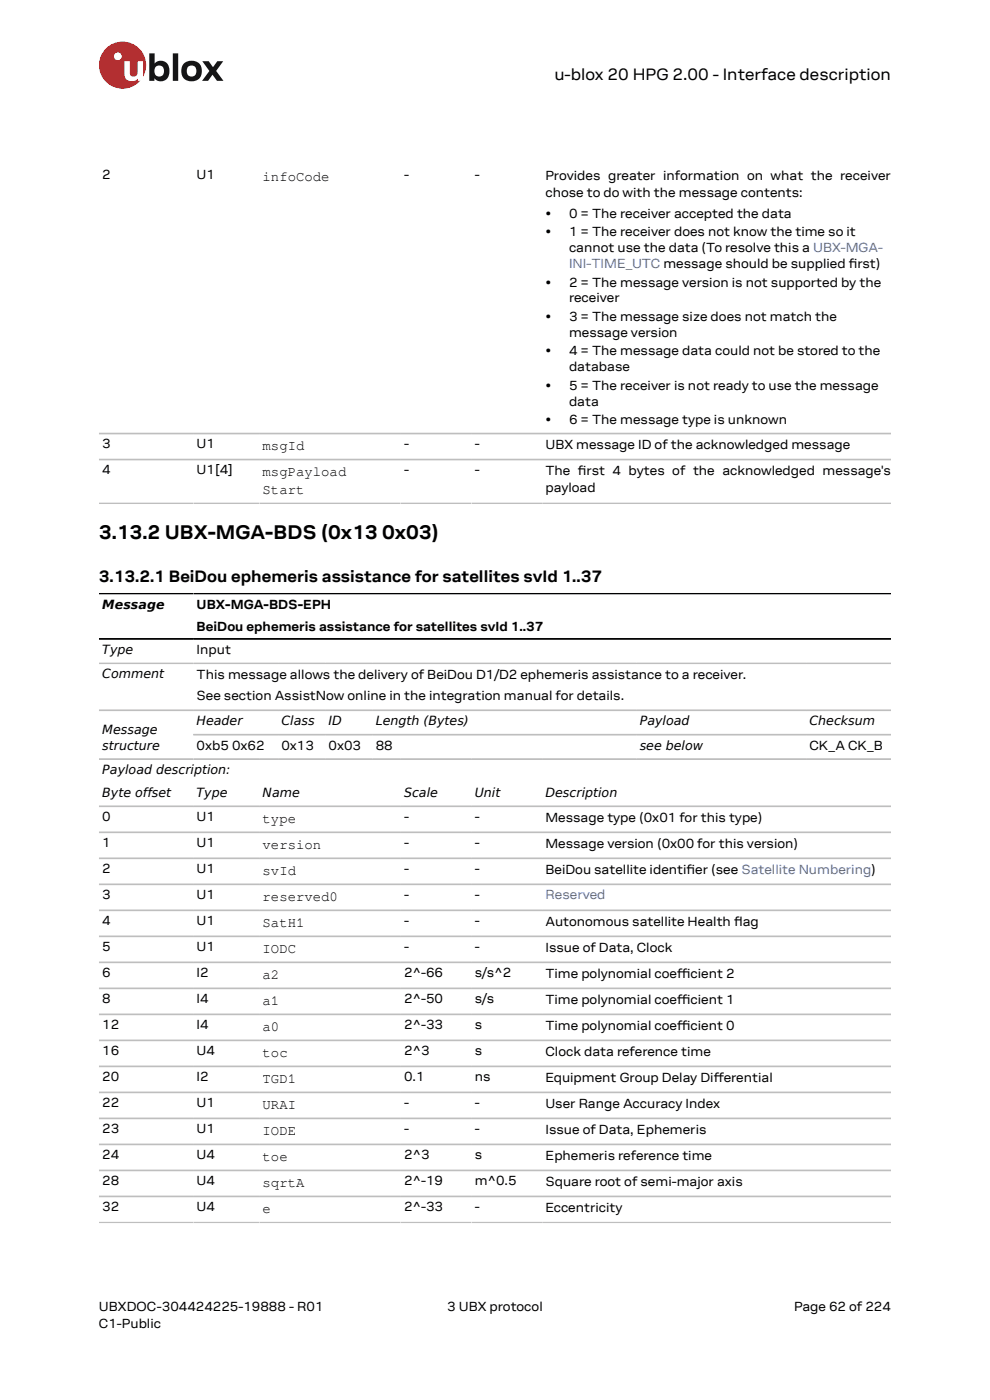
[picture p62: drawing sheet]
<svg xmlns="http://www.w3.org/2000/svg" width="210mm" height="297mm" viewBox="0 0 210 297" stroke-linecap="round" stroke-linejoin="round" font-family="sans-serif">
<defs><g id="words">
<text font-size="4.2" x="21" y="114.4">3.13.2 UBX-MGA-BDS (0x13 0x03)</text>
<g font-size="3.5">
<text x="117.6" y="17">u-blox 20 HPG 2.00 - Interface description</text>
<text x="21" y="123.5">3.13.2.1 BeiDou ephemeris assistance for satellites svId 1..37</text>
</g>
<g font-size="3">
<text x="55.7" y="38.4">infoCode</text>
<text x="55.7" y="95.5">msgId</text>
<text x="55.7" y="101">msgPayload</text>
<text x="55.7" y="104.8">Start</text>
<text x="55.7" y="174.6">type</text>
<text x="55.7" y="180.1">version</text>
<text x="55.7" y="185.6">svId</text>
<text x="55.7" y="191.1">reserved0</text>
<text x="55.7" y="196.7">SatH1</text>
<text x="55.7" y="202.2">IODC</text>
<text x="55.7" y="207.7">a2</text>
<text x="55.7" y="213.2">a1</text>
<text x="55.7" y="218.7">a0</text>
<text x="55.7" y="224.2">toc</text>
<text x="55.7" y="229.8">TGD1</text>
<text x="55.7" y="235.3">URAI</text>
<text x="55.7" y="240.8">IODE</text>
<text x="55.7" y="246.3">toe</text>
<text x="55.7" y="251.8">sqrtA</text>
<text x="55.7" y="257.3">e</text>
</g>
<g font-size="2.8">
<text x="21.7" y="38">2</text>
<text x="41.7" y="38">U1</text>
<text x="85.7" y="38">-</text>
<text x="100.7" y="38">-</text>
<text x="115.7" y="38.1">Provides greater information on what the receiver</text>
<text x="115.7" y="41.8">chose to do with the message contents:</text>
<text x="115.7" y="46.2">•</text>
<text x="120.7" y="46.2">0 = The receiver accepted the data</text>
<text x="115.7" y="50.1">•</text>
<text x="120.7" y="50.1">1 = The receiver does not know the time so it</text>
<text x="120.7" y="53.5">cannot use the data (To resolve this a UBX-MGA-</text>
<text x="180" y="56.9">i</text>
<text x="115.7" y="60.8">•</text>
<text x="120.7" y="60.8">2 = The message version is not supported by the</text>
<text x="120.7" y="64.2">receiver</text>
<text x="115.7" y="68.1">•</text>
<text x="120.7" y="68.1">3 = The message size does not match the</text>
<text x="120.7" y="71.5">message version</text>
<text x="115.7" y="75.4">•</text>
<text x="120.7" y="75.4">4 = The message data could not be stored to the</text>
<text x="115.7" y="82.7">•</text>
<text x="120.7" y="78.8">database</text>
<text x="120.7" y="82.7">5 = The receiver is not ready to use the message</text>
<text x="115.7" y="90">•</text>
<text x="120.7" y="86.1">data</text>
<text x="120.7" y="90">6 = The message type is unknown</text>
<text x="21.7" y="95.1">3</text>
<text x="41.7" y="95.1">U1</text>
<text x="85.7" y="95.1">-</text>
<text x="100.7" y="95.1">-</text>
<text x="115.7" y="95.3">UBX message ID of the acknowledged message</text>
<text x="21.7" y="100.7">4</text>
<text x="41.7" y="100.7">U1[4]</text>
<text x="85.7" y="100.7">-</text>
<text x="100.7" y="100.7">-</text>
<text x="115.7" y="100.8">The frst 4 bytes of the acknowledged message's</text>
<text x="122.6" y="100.8">i</text>
<text x="115.7" y="104.5">payload</text>
<text x="41.7" y="129.3">UBX-MGA-BDS-EPH</text>
<text x="41.7" y="133.8">BeiDou ephemeris assistance for satellites svId 1..37</text>
<text x="41.7" y="138.7">Input</text>
<text x="41.7" y="144">This message allows the delivery of BeiDou D1/D2 ephemeris assistance to a receiver.</text>
<text x="41.7" y="148.6">See section AssistNow online in the integration manual for details.</text>
<text x="41.7" y="159">0xb5 0x62</text>
<text x="59.7" y="159">0x13</text>
<text x="69.7" y="159">0x03</text>
<text x="79.7" y="159">88</text>
<text x="171.7" y="159">CK_A CK_B</text>
<text x="21.7" y="174.2">0</text>
<text x="21.7" y="179.7">1</text>
<text x="41.7" y="174.2">U1</text>
<text x="41.7" y="179.7">U1</text>
<text x="85.7" y="174.2">-</text>
<text x="85.7" y="179.7">-</text>
<text x="100.7" y="174.2">-</text>
<text x="100.7" y="179.7">-</text>
<text x="115.7" y="174.4">Message type (0x01 for this type)</text>
<text x="115.7" y="179.9">Message version (0x00 for this version)</text>
<text x="21.7" y="185.3">2</text>
<text x="41.7" y="185.3">U1</text>
<text x="85.7" y="185.3">-</text>
<text x="100.7" y="185.3">-</text>
<text x="115.7" y="185.4">BeiDou satellite identifer (see Satellite Numbering)</text>
<text x="145.6" y="185.4">i</text>
<text x="21.7" y="190.8">3</text>
<text x="41.7" y="190.8">U1</text>
<text x="85.7" y="190.8">-</text>
<text x="100.7" y="190.8">-</text>
<text x="21.7" y="196.3">4</text>
<text x="41.7" y="196.3">U1</text>
<text x="85.7" y="196.3">-</text>
<text x="100.7" y="196.3">-</text>
<text x="115.7" y="196.4">Autonomous satellite Health fag</text>
<text x="155.7" y="196.4">l</text>
<text x="21.7" y="201.8">5</text>
<text x="41.7" y="201.8">U1</text>
<text x="85.7" y="201.8">-</text>
<text x="100.7" y="201.8">-</text>
<text x="115.7" y="201.9">Issue of Data, Clock</text>
<text x="21.7" y="207.3">6</text>
<text x="41.7" y="207.3">I2</text>
<text x="85.7" y="207.3">2^-66</text>
<text x="100.7" y="207.3">s/s^2</text>
<text x="115.7" y="207.5">Time polynomial coefcient 2</text>
<text x="143.6" y="207.5">f</text>
<text x="143.6" y="207.5">i</text>
<text x="21.7" y="212.8">8</text>
<text x="41.7" y="212.8">I4</text>
<text x="85.7" y="212.8">2^-50</text>
<text x="100.7" y="212.8">s/s</text>
<text x="115.7" y="213">Time polynomial coefcient 1</text>
<text x="143.6" y="213">f</text>
<text x="143.6" y="213">i</text>
<text x="21.7" y="218.4">12</text>
<text x="41.7" y="218.4">I4</text>
<text x="85.7" y="218.4">2^-33</text>
<text x="100.7" y="218.4">s</text>
<text x="115.7" y="218.5">Time polynomial coefcient 0</text>
<text x="143.6" y="218.5">f</text>
<text x="143.6" y="218.5">i</text>
<text x="21.7" y="223.9">16</text>
<text x="41.7" y="223.9">U4</text>
<text x="85.7" y="223.9">2^3</text>
<text x="100.7" y="223.9">s</text>
<text x="115.7" y="224">Clock data reference time</text>
<text x="21.7" y="229.4">20</text>
<text x="41.7" y="229.4">I2</text>
<text x="85.7" y="229.4">0.1</text>
<text x="100.7" y="229.4">ns</text>
<text x="115.7" y="229.5">Equipment Group Delay Diferential</text>
<text x="151.4" y="229.5">f</text>
<text x="21.7" y="234.9">22</text>
<text x="41.7" y="234.9">U1</text>
<text x="85.7" y="234.9">-</text>
<text x="100.7" y="234.9">-</text>
<text x="115.7" y="235.1">User Range Accuracy Index</text>
<text x="21.7" y="240.4">23</text>
<text x="21.7" y="245.9">24</text>
<text x="41.7" y="240.4">U1</text>
<text x="41.7" y="245.9">U4</text>
<text x="85.7" y="240.4">-</text>
<text x="85.7" y="245.9">2^3</text>
<text x="100.7" y="240.4">-</text>
<text x="100.7" y="245.9">s</text>
<text x="115.7" y="240.6">Issue of Data, Ephemeris</text>
<text x="21.7" y="251.5">28</text>
<text x="41.7" y="251.5">U4</text>
<text x="85.7" y="251.5">2^-19</text>
<text x="100.7" y="251.5">m^0.5</text>
<text x="115.7" y="246.1">Ephemeris reference time</text>
<text x="115.7" y="251.6">Square root of semi-major axis</text>
<text x="21.7" y="257">32</text>
<text x="41.7" y="257">U4</text>
<text x="85.7" y="257">2^-33</text>
<text x="100.7" y="257">-</text>
<text x="115.7" y="257.1">Eccentricity</text>
<text x="21" y="278">UBXDOC-304424225-19888 - R01</text>
<text x="21" y="281.8">C1-Public</text>
<text x="94.9" y="278">3 UBX protocol</text>
<text x="168.4" y="278">Page 62 of 224</text>
</g>
<g font-size="2.8" fill="#4664b4">
<text x="120.7" y="56.9">INI-TIME_UTC message should be supplied frst)</text>
<text x="115.7" y="190.8">Reserved</text>
</g>
<g font-size="2.7">
<text x="21.7" y="129.2">Message</text>
<text x="21.7" y="138.7">Type</text>
<text x="21.7" y="143.9">Comment</text>
<text x="21.7" y="155.6">Message</text>
<text x="41.7" y="153.9">Header</text>
<text x="59.7" y="153.9">Class</text>
<text x="69.7" y="153.9">ID</text>
<text x="79.7" y="153.9">Length (Bytes)</text>
<text x="135.7" y="153.9">Payload</text>
<text x="171.7" y="153.9">Checksum</text>
<text x="21.7" y="159.1">structure</text>
<text x="135.7" y="159.1">see below</text>
<text x="21.7" y="164.2">Payload description:</text>
<text x="21.7" y="169.1">Byte offset</text>
<text x="41.7" y="169.1">Type</text>
<text x="55.7" y="169.1">Name</text>
<text x="85.7" y="169.1">Scale</text>
<text x="100.7" y="169.1">Unit</text>
<text x="115.7" y="169.1">Description</text>
</g>
</g></defs>
<circle cx="26" cy="13.8" r="5" fill="#ed2023"/>
<circle cx="25" cy="11.9" r=".83" fill="#fff"/>
<g fill="#151516">
<path d="M36.7 11.3h1.1v5.9h-1.1z"/>
<path d="M42.9 13h1.4l.9 1.3 .9-1.3h1.3l-1.6 2 1.6 2.2h-1.4l-.9-1.4-1 1.4h-1.2l1.5-2.1z"/>
<path d="M33 14.2a1.17 1.17 0 0 0-.1 1.5 1.17 1.17 0 0 0 1.4 .4 1.16 1.16 0 0 0 .4-1.6 1.16 1.16 0 0 0-1.7-.3zM31.7 11.3h1.1v2.2a1.82 1.82 0 0 1 2.2-.4 1.82 1.82 0 0 1 .9 2 1.83 1.83 0 0 1-1 2 1.83 1.83 0 0 1-2.1-.5v.6h-1.1z"/>
<path d="M39.9 14.2a1.18 1.18 0 0 0-.2 1.5 1.18 1.18 0 0 0 1.5 .4 1.18 1.18 0 0 0 .4-1.6 1.18 1.18 0 0 0-1.5-.5zM38.4 15a2.25 2.25 0 0 1 4.5 0 2.25 2.25 0 0 1-4.5 0z"/>
</g>
<path d="M26.4 13h1.1v2.5a.84 .84 0 0 0 1 .7 .84 .84 0 0 0 .7-.9v-2.3h1.1v4.2h-1.1v-.5a1.59 1.59 0 0 1-1.8 .5 1.59 1.59 0 0 1-1-1.6z" fill="#fff"/>
<g fill="none" stroke="#bebebe" stroke-width=".35">
<path d="M21 92h168M21 97.5h168M21 106.8h168M21 140.7h168M21 150.7h168M41 155.9h148M21 161h168M21 171.1h168M21 176.6h168M21 182.1h168M21 187.6h168M21 193.1h168"/>
<path d="M21 198.6h168M21 204.2h168M21 209.7h168M21 215.2h168M21 220.7h168M21 226.2h168M21 231.7h168M21 237.3h168M21 242.8h168M21 248.3h168M21 253.8h168M21 259.3h168"/>
</g>
<path d="M21 126h168M21 135.5h168" fill="none" stroke="#000" stroke-width=".35"/>
<use href="#words"/>
</svg>
